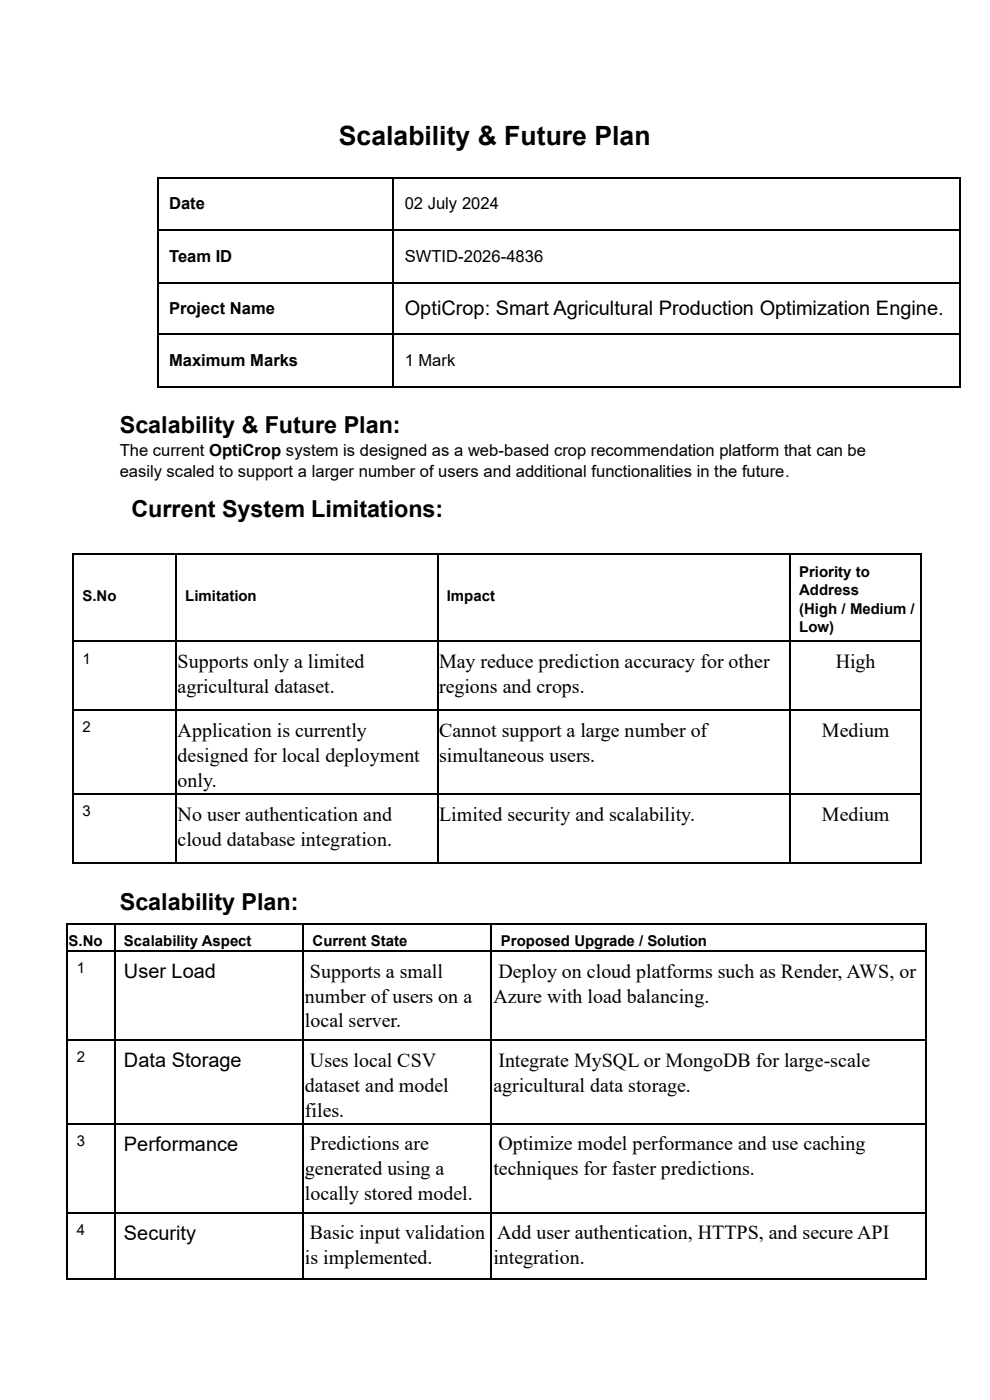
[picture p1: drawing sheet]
<svg xmlns="http://www.w3.org/2000/svg" width="210mm" height="297mm" viewBox="0 0 210 297" stroke-linecap="round" stroke-linejoin="round" font-family="sans-serif">
<defs><g id="words">
<text font-size="5.6" x="71.9" y="30.7">Scalability &amp; Future Plan</text>
<g font-size="5">
<text x="25.4" y="91.9">Scalability &amp; Future Plan:</text>
<text x="27.9" y="109.7">Current System Limitations:</text>
<text x="25.4" y="193">Scalability Plan:</text>
</g>
<g font-size="4.2">
<text x="85.9" y="66.8">OptiCrop: Smart Agricultural Production Optimization Engine.</text>
<text x="37.7" y="141.7">Supports only a limited</text>
<text x="93.2" y="141.7">May reduce prediction accuracy for other</text>
<text x="177.3" y="141.7">High</text>
<text x="37.7" y="147">agricultural dataset.</text>
<text x="93.2" y="147">regions and crops.</text>
<text x="37.7" y="156.4">Application is currently</text>
<text x="37.7" y="161.6">designed for local deployment</text>
<text x="93.2" y="156.4">Cannot support a large number of</text>
<text x="93.2" y="161.6">simultaneous users.</text>
<text x="174.4" y="156.4">Medium</text>
<text x="37.7" y="166.9">only.</text>
<text x="37.7" y="174.1">No user authentication and</text>
<text x="37.7" y="179.4">cloud database integration.</text>
<text x="93.2" y="174.1">Limited security and scalability.</text>
<text x="174.4" y="174.1">Medium</text>
<text x="26.3" y="207.5">User Load</text>
<text x="65.8" y="207.5">Supports a small</text>
<text x="105.7" y="207.5">Deploy on cloud platforms such as Render, AWS, or</text>
<text x="64.7" y="212.7">number of users on a</text>
<text x="104.7" y="212.7">Azure with load balancing.</text>
<text x="64.7" y="218">local server.</text>
<text x="26.3" y="226.4">Data Storage</text>
<text x="65.8" y="226.3">Uses local CSV</text>
<text x="105.7" y="226.3">Integrate MySQL or MongoDB for large-scale</text>
<text x="64.7" y="231.6">dataset and model</text>
<text x="104.7" y="231.6">agricultural data storage.</text>
<text x="64.7" y="236.9">files.</text>
<text x="26.3" y="244.1">Performance</text>
<text x="65.8" y="244">Predictions are</text>
<text x="105.7" y="244">Optimize model performance and use caching</text>
<text x="64.7" y="249.3">generated using a</text>
<text x="104.7" y="249.3">techniques for faster predictions.</text>
<text x="64.7" y="254.5">locally stored model.</text>
<text x="26.3" y="263">Security</text>
<text x="65.8" y="262.9">Basic input validation</text>
<text x="105.5" y="262.9">Add user authentication, HTTPS, and secure API</text>
<text x="64.7" y="268.2">is implemented.</text>
<text x="104.7" y="268.2">integration.</text>
</g>
<g font-size="3.5">
<text x="35.9" y="44.4">Date</text>
<text x="85.9" y="44.4">02 July 2024</text>
<text x="35.9" y="55.5">Team ID</text>
<text x="85.9" y="55.5">SWTID-2026-4836</text>
<text x="35.9" y="66.6">Project Name</text>
<text x="35.9" y="77.6">Maximum Marks</text>
<text x="85.9" y="77.6">1 Mark</text>
<text x="25.4" y="96.8">The current OptiCrop system is designed as a web-based crop recommendation platform that can be</text>
<text x="25.4" y="101.2">easily scaled to support a larger number of users and additional functionalities in the future.</text>
</g>
<g font-size="3.2">
<text x="169.5" y="122.3">Priority to</text>
<text x="17.5" y="127.4">S.No</text>
<text x="39.3" y="127.4">Limitation</text>
<text x="94.8" y="127.4">Impact</text>
<text x="169.5" y="126.3">Address</text>
<text x="169.5" y="130.2">(High / Medium /</text>
<text x="169.5" y="134.1">Low)</text>
<text x="17.5" y="140.8">1</text>
<text x="17.5" y="155.4">2</text>
<text x="17.5" y="173.2">3</text>
<text x="14.6" y="200.6">S.No</text>
<text x="26.3" y="200.6">Scalability Aspect</text>
<text x="66.3" y="200.6">Current State</text>
<text x="106.3" y="200.6">Proposed Upgrade / Solution</text>
<text x="16.3" y="206.5">1</text>
<text x="16.3" y="225.4">2</text>
<text x="16.3" y="243.1">3</text>
<text x="16.3" y="262">4</text>
</g>
</g></defs>
<g fill="#000">
<path d="M33.4 37.5h.3v.4h-.3z" fill-rule="evenodd"/>
<path d="M33.4 37.5h.3v.4h-.3z" fill-rule="evenodd"/>
<path d="M83.2 37.5h.3v.4h-.3z" fill-rule="evenodd"/>
<path d="M203.5 37.5h.3v.4h-.3z" fill-rule="evenodd"/>
<path d="M203.5 37.5h.3v.4h-.3z" fill-rule="evenodd"/>
<path d="M33.4 48.7h.3v.3h-.3z" fill-rule="evenodd"/>
<path d="M83.2 48.7h.3v.3h-.3z" fill-rule="evenodd"/>
<path d="M203.5 48.7h.3v.3h-.3z" fill-rule="evenodd"/>
<path d="M33.4 59.9h.3v.3h-.3z" fill-rule="evenodd"/>
<path d="M33.4 70.7h.3v.3h-.3z" fill-rule="evenodd"/>
<path d="M83.2 59.9h.3v.3h-.3z" fill-rule="evenodd"/>
<path d="M83.2 70.7h.3v.3h-.3z" fill-rule="evenodd"/>
<path d="M203.5 59.9h.3v.3h-.3z" fill-rule="evenodd"/>
<path d="M203.5 70.7h.3v.3h-.3z" fill-rule="evenodd"/>
<path d="M33.4 81.9h.3v.3h-.3z" fill-rule="evenodd"/>
<path d="M33.4 81.9h.3v.3h-.3z" fill-rule="evenodd"/>
<path d="M83.2 81.9h.3v.3h-.3z" fill-rule="evenodd"/>
<path d="M203.5 81.9h.3v.3h-.3z" fill-rule="evenodd"/>
<path d="M203.5 81.9h.3v.3h-.3z" fill-rule="evenodd"/>
<path d="M15.2 117.4h.4v2h-.4z" fill-rule="evenodd"/>
<path d="M15.2 117.4h.4v.3h-.4z" fill-rule="evenodd"/>
<path d="M37.3 117.7h.3v1.7h-.3z" fill-rule="evenodd"/>
<path d="M37.3 117.4h.3v.3h-.3z" fill-rule="evenodd"/>
<path d="M92.8 117.7h.3v1.7h-.3z" fill-rule="evenodd"/>
<path d="M92.8 117.4h.3v.3h-.3z" fill-rule="evenodd"/>
<path d="M167.5 117.7h.3v1.7h-.3z" fill-rule="evenodd"/>
<path d="M167.5 117.4h.3v.3h-.3z" fill-rule="evenodd"/>
<path d="M195.3 117.4h.3v2h-.3z" fill-rule="evenodd"/>
<path d="M195.3 117.4h.3v.3h-.3z" fill-rule="evenodd"/>
<path d="M15.2 135.8h.4v2h-.4z" fill-rule="evenodd"/>
<path d="M37.3 135.8h.3v2h-.3z" fill-rule="evenodd"/>
<path d="M92.8 135.8h.3v2h-.3z" fill-rule="evenodd"/>
<path d="M167.5 135.8h.3v2h-.3z" fill-rule="evenodd"/>
<path d="M195.3 135.8h.3v2h-.3z" fill-rule="evenodd"/>
<path d="M15.2 150.4h.4v2h-.4z" fill-rule="evenodd"/>
<path d="M37.3 150.4h.3v2h-.3z" fill-rule="evenodd"/>
<path d="M92.8 150.4h.3v2h-.3z" fill-rule="evenodd"/>
<path d="M167.5 150.4h.3v2h-.3z" fill-rule="evenodd"/>
<path d="M195.3 150.4h.3v2h-.3z" fill-rule="evenodd"/>
<path d="M15.2 168.2h.4v2h-.4z" fill-rule="evenodd"/>
<path d="M37.3 168.2h.3v2h-.3z" fill-rule="evenodd"/>
<path d="M92.8 168.2h.3v2h-.3z" fill-rule="evenodd"/>
<path d="M167.5 168.2h.3v2h-.3z" fill-rule="evenodd"/>
<path d="M195.3 168.2h.3v2h-.3z" fill-rule="evenodd"/>
<path d="M14.1 195.8h.3v1.9h-.3z" fill-rule="evenodd"/>
<path d="M14.1 195.8h.3v.3h-.3z" fill-rule="evenodd"/>
<path d="M15.2 182.8h.4v.4h-.4z" fill-rule="evenodd"/>
<path d="M15.2 182.8h.4v.4h-.4z" fill-rule="evenodd"/>
<path d="M24.3 196.1h.3v1.6h-.3z" fill-rule="evenodd"/>
<path d="M24.3 195.8h.3v.3h-.3z" fill-rule="evenodd"/>
<path d="M37.3 182.8h.3v.4h-.3z" fill-rule="evenodd"/>
<path d="M64.2 196.1h.3v1.6h-.3z" fill-rule="evenodd"/>
<path d="M64.2 195.8h.3v.3h-.3z" fill-rule="evenodd"/>
<path d="M92.8 182.8h.3v.4h-.3z" fill-rule="evenodd"/>
<path d="M104 196.1h.4v1.6h-.4z" fill-rule="evenodd"/>
<path d="M104 195.8h.4v.3h-.4z" fill-rule="evenodd"/>
<path d="M167.5 182.8h.3v.4h-.3z" fill-rule="evenodd"/>
<path d="M195.3 182.8h.3v.4h-.3z" fill-rule="evenodd"/>
<path d="M195.3 182.8h.3v.4h-.3z" fill-rule="evenodd"/>
<path d="M196.2 195.8h.3v1.9h-.3z" fill-rule="evenodd"/>
<path d="M196.2 195.8h.3v.3h-.3z" fill-rule="evenodd"/>
<path d="M14.1 201.6h.3v1.9h-.3z" fill-rule="evenodd"/>
<path d="M24.3 201.6h.3v1.9h-.3z" fill-rule="evenodd"/>
<path d="M64.2 201.6h.3v1.9h-.3z" fill-rule="evenodd"/>
<path d="M104 201.6h.4v1.9h-.4z" fill-rule="evenodd"/>
<path d="M196.2 201.6h.3v1.9h-.3z" fill-rule="evenodd"/>
<path d="M14.1 220.5h.3v1.9h-.3z" fill-rule="evenodd"/>
<path d="M24.3 220.5h.3v1.9h-.3z" fill-rule="evenodd"/>
<path d="M64.2 220.5h.3v1.9h-.3z" fill-rule="evenodd"/>
<path d="M104 220.5h.4v1.9h-.4z" fill-rule="evenodd"/>
<path d="M196.2 220.5h.3v1.9h-.3z" fill-rule="evenodd"/>
<path d="M14.1 238.2h.3v1.9h-.3z" fill-rule="evenodd"/>
<path d="M14.1 257.1h.3v1.9h-.3z" fill-rule="evenodd"/>
<path d="M24.3 238.2h.3v1.9h-.3z" fill-rule="evenodd"/>
<path d="M24.3 257.1h.3v1.9h-.3z" fill-rule="evenodd"/>
<path d="M64.2 238.2h.3v1.9h-.3z" fill-rule="evenodd"/>
<path d="M64.2 257.1h.3v1.9h-.3z" fill-rule="evenodd"/>
<path d="M104 238.2h.4v1.9h-.4z" fill-rule="evenodd"/>
<path d="M104 257.1h.4v1.9h-.4z" fill-rule="evenodd"/>
<path d="M196.2 238.2h.3v1.9h-.3z" fill-rule="evenodd"/>
<path d="M196.2 257.1h.3v1.9h-.3z" fill-rule="evenodd"/>
<path d="M14.1 271.2h.3v.3h-.3z" fill-rule="evenodd"/>
<path d="M14.1 271.2h.3v.3h-.3z" fill-rule="evenodd"/>
<path d="M24.3 271.2h.3v.3h-.3z" fill-rule="evenodd"/>
<path d="M64.2 271.2h.3v.3h-.3z" fill-rule="evenodd"/>
<path d="M104 271.2h.4v.3h-.4z" fill-rule="evenodd"/>
<path d="M196.2 271.2h.3v.3h-.3z" fill-rule="evenodd"/>
<path d="M196.2 271.2h.3v.3h-.3z" fill-rule="evenodd"/>
</g>
<g fill="none" stroke="#000" stroke-width=".34">
<path d="M33.6 37.9v10.8M33.7 37.7h49.5M83.3 37.9v10.8M83.5 37.7h120M203.7 37.9v10.8M33.6 49v10.9M33.7 48.9h49.5M83.3 49v10.9M83.5 48.9h120M203.7 49v10.9M33.6 60.2v10.5M33.6 71v10.9"/>
<path d="M33.7 60h49.5M33.7 70.8h49.5M83.3 60.2v10.5M83.3 71v10.9M83.5 60h120M83.5 70.8h120M203.7 60.2v10.5M203.7 71v10.9M33.7 82h49.5M83.5 82h120M15.4 119.4v16.4M15.6 117.5h21.7"/>
<path d="M37.4 119.4v16.4M37.6 117.5h55.2M92.9 119.4v16.4M93.1 117.5h74.4M167.7 119.4v16.4M167.8 117.5h27.5M195.4 119.4v16.4M15.4 137.8v12.6M15.6 136h21.7M37.4 137.8v12.6M37.6 136h55.2M92.9 137.8v12.6"/>
<path d="M93.1 136h74.4M167.7 137.8v12.6M167.8 136h27.5M195.4 137.8v12.6M15.4 152.4v15.8M15.6 150.6h21.7M37.4 152.4v15.8M37.6 150.6h55.2M92.9 152.4v15.8M93.1 150.6h74.4M167.7 152.4v15.8M167.8 150.6h27.5"/>
<path d="M195.4 152.4v15.8M15.4 170.2v12.6M15.6 168.4h21.7M37.4 170.2v12.6M37.6 168.4h55.2M92.9 170.2v12.6M93.1 168.4h74.4M167.7 170.2v12.6M167.8 168.4h27.5M195.4 170.2v12.6M14.2 197.7v3.9M14.4 195.9h9.9"/>
<path d="M15.6 183h21.7M24.5 197.7v3.9M24.6 195.9h39.6M37.6 183h55.2M64.4 197.7v3.9M64.5 195.9h39.5M93.1 183h74.4M104.2 197.7v3.9M104.4 195.9h91.8M167.8 183h27.5M196.3 197.7v3.9M14.2 203.5v17"/>
<path d="M14.4 201.8h9.9M24.5 203.5v17M24.6 201.8h39.6M64.4 203.5v17M64.5 201.8h39.5M104.2 203.5v17M104.4 201.8h91.8M196.3 203.5v17M14.2 222.4v15.8M14.4 220.7h9.9M14.4 238.4h9.9M24.5 222.4v15.8"/>
<path d="M24.6 220.7h39.6M24.6 238.4h39.6M64.4 222.4v15.8M64.5 220.7h39.5M64.5 238.4h39.5M104.2 222.4v15.8M104.4 220.7h91.8M104.4 238.4h91.8M196.3 222.4v15.8M14.2 240.1v17M14.2 259v12.2M14.4 257.3h9.9"/>
<path d="M24.5 240.1v17M24.5 259v12.2M24.6 257.3h39.6M64.4 240.1v17M64.4 259v12.2M64.5 257.3h39.5M104.2 240.1v17M104.2 259v12.2M104.4 257.3h91.8M196.3 240.1v17M196.3 259v12.2M14.4 271.3h9.9"/>
<path d="M24.6 271.3h39.6M64.5 271.3h39.5M104.4 271.3h91.8"/>
</g>
<use href="#words"/>
</svg>
